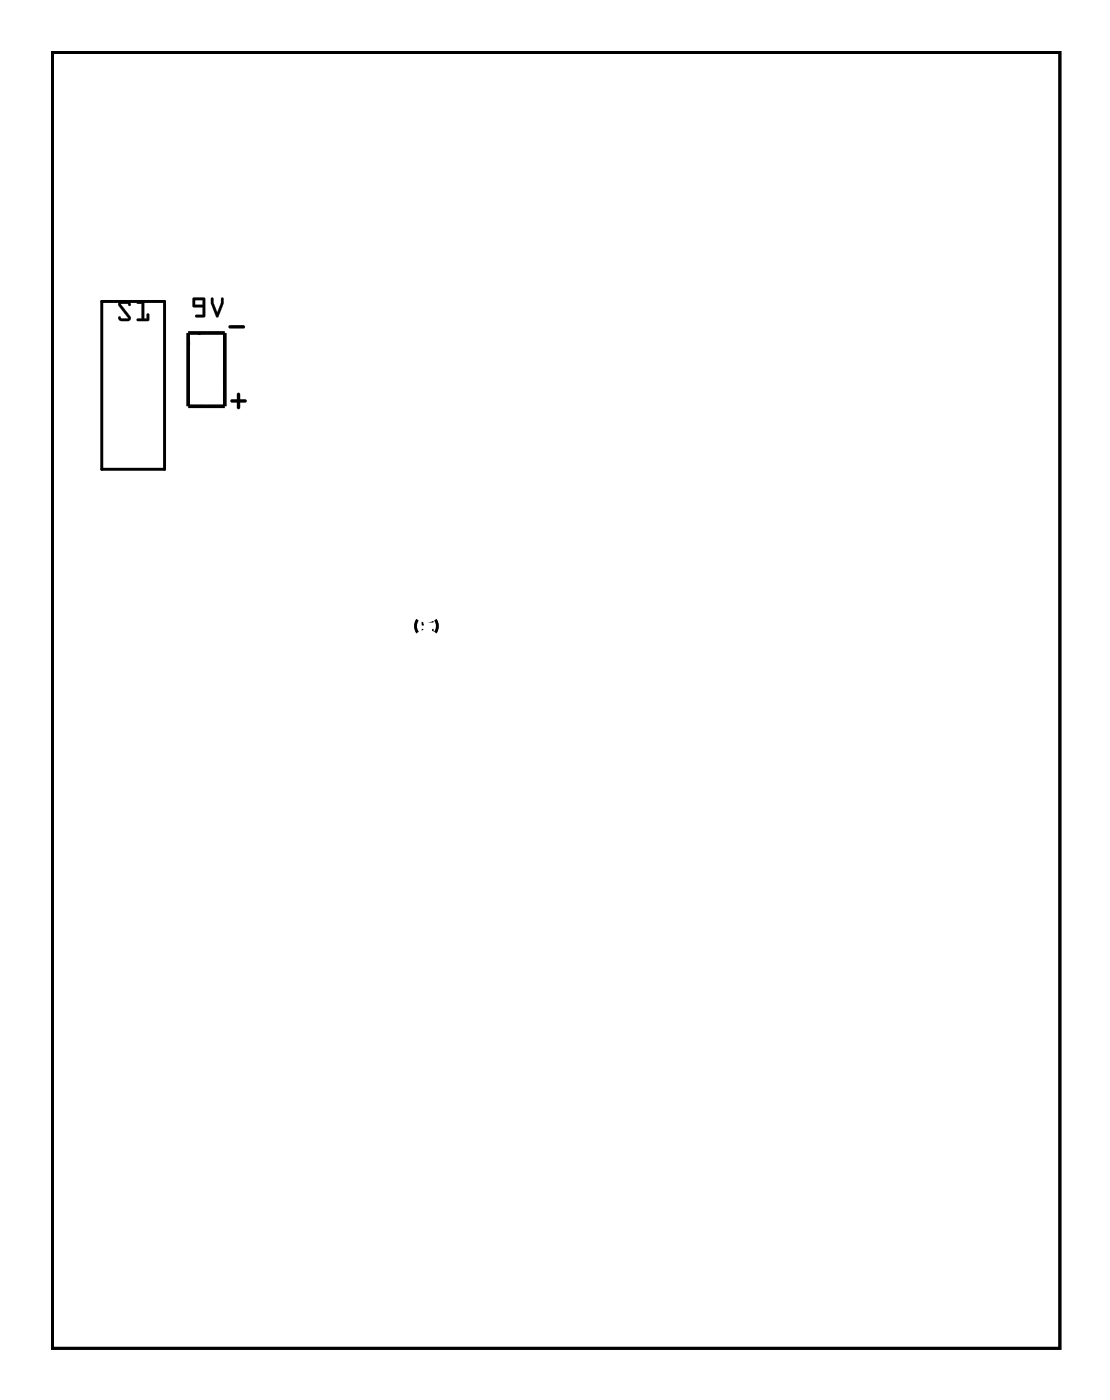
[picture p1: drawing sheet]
<svg xmlns="http://www.w3.org/2000/svg" width="77mm" height="97mm" viewBox="0 0 77 97" stroke-linecap="round" stroke-linejoin="round" font-family="sans-serif">
<path d="M3.6 3.6h69.8v89.8h-69.8zM7.1 20.9h4.3v11.6h-4.3zM28.9 42.9a.73 .73 0 0 0 0 .9M30.2 42.9a.73 .73 0 0 1 0 .9" fill="none" stroke="#000" stroke-width=".2"/>
<g fill="#000">
<path d="M15.9 22.6l1-.1 .1 .1-.1 .2h-1v-.1zM16.4 27.2h.2v.5h.4l.1 .1-.1 .1h-.4v.3l-.1 .2-.1-.2v-.3h-.3l-.1-.1 .1-.1h.3z"/>
<path d="M3.6 3.6v89.8h69.8v-89.8zM3.6 3.6h69.8v89.8h-69.8z"/>
<path d="M8.2 20.9v.3l.7 .8-.5 .1-.1-.2-.1 .1 .1 .2 .1 .1 .6-.1v-.3l-.6-.8h.4l.2 .1 .1-.1-.1-.2h-.2zM9.5 20.9v.1l.3 .1v1h-.3v.1h.8v-.5h-.1v.4h-.2v-1.2z"/>
<path d="M8.3 20.9l-.1 .3 .7 .8-.5 .1-.1-.2-.1 .1 .1 .2h.1h.6v-.3l-.6-.8 .4-.1 .2 .2 .1-.1-.1-.2h-.2zM8.2 20.9h.6h.2l.1 .2-.1 .1-.2-.1h-.4l.6 .8v.3l-.6 .1-.1-.1-.1-.2 .1-.1 .1 .2 .5-.1-.7-.8zM9.5 20.9v.1h.3v1.1h-.3v.1h.8v-.5h-.1v.4h-.2v-1.2zM9.5 20.9h.5v1.2h.2v-.4h.1v.5h-.8v-.1h.3v-1l-.3-.1z"/>
<path d="M13.4 20.6v.7h.6v.5h-.4l-.1 .1 .7 .1v-1.4zM13.5 20.8h.5v.3h-.5zM14.6 20.6v.4l.4 .9 .1 .1 .4-1v-.3l-.2-.1v.4l-.2 .7-.3-.7v-.3z"/>
<path d="M13.4 20.6v.7h.6v.5h-.4l-.1 .1 .7 .1v-1.4zM13.4 20.6h.8v1.4l-.7-.1 .1-.1h.4v-.5h-.6zM13.5 20.8h.5v.3h-.5zM13.5 20.8v.3h.5v-.3zM14.6 20.6v.4l.4 .9 .1 .1 .4-1v-.3l-.2-.1v.4l-.2 .7-.3-.7v-.3zM14.6 20.6l.2 .1v.3l.3 .7 .2-.7v-.4l.2 .1v.3l-.4 1-.1-.1-.4-.9z"/>
<path d="M15.9 22.6v.1v.1h1l.1-.2-.1-.1zM15.9 22.6l1-.1 .1 .1-.1 .2h-1v-.1z"/>
<path d="M16.4 27.2v.5h-.3l-.1 .1 .1 .1h.3v.3l.1 .2 .1-.2v-.3h.4l.1-.1-.1-.1h-.4v-.5zM16.4 27.2h.2v.5h.4l.1 .1-.1 .1h-.4v.3l-.1 .2-.1-.2v-.3h-.3l-.1-.1 .1-.1h.3z"/>
<path d="M29.2 43.6a.41 .41 0 0 0 .4 .5 .41 .41 0 0 0 .4-.5h-.1v.3l-.3 .1-.3-.1v-.3zM29.2 42.8l.1 .5h.1l-.1-.4h.2l.2 .2h.3l-.3-.1-.1-.2z"/>
<path d="M29.2 43.6v.3l.3 .2h.3l.2-.2v-.3l-.1 .3-.3 .1-.3-.1v-.3zM29.2 43.6h.1l.1 .3 .2 .1 .3-.1 .1-.3a.36 .36 0 0 1 0 .4 .36 .36 0 0 1-.5 .1l-.3-.2zM29.2 42.8l.1 .5h.1l-.1-.4h.2l.2 .2h.3l-.3-.1-.1-.2zM29.2 42.8h.4l.1 .2 .4 .1h-.4l-.2-.2h-.2l.1 .4-.1 .1z"/>
</g>
<path d="M13 23.1h2.6v5.1h-2.6z" fill="none" stroke="#000" stroke-width=".25"/>
<path d="M13.9 23.1l-.9 .9" fill="none" stroke="#000" stroke-width=".13"/>
<circle cx="34.6" cy="65" r=".35" fill="#fff"/>
<circle cx="34.6" cy="65" r=".35" fill="none" stroke="#fff" stroke-width=".55"/>
<path d="M46.6 49h1.4v1.4h-1.4z" fill="#fff"/>
<path d="M46.6 49h1.4v1.4h-1.4z" fill="none" stroke="#fff" stroke-width=".76" stroke-linecap="butt"/>
<circle cx="47.3" cy="49.7" r=".7" fill="#fff"/>
<circle cx="47.3" cy="49.7" r=".7" fill="none" stroke="#fff" stroke-width=".76" stroke-linecap="butt"/>
<circle cx="39.7" cy="49.7" r=".7" fill="#fff"/>
<circle cx="39.7" cy="49.7" r=".7" fill="none" stroke="#fff" stroke-width=".76" stroke-linecap="butt"/>
<circle cx="47.3" cy="52.3" r=".7" fill="#fff"/>
<circle cx="47.3" cy="52.3" r=".7" fill="none" stroke="#fff" stroke-width=".76" stroke-linecap="butt"/>
<circle cx="39.7" cy="52.3" r=".7" fill="#fff"/>
<circle cx="39.7" cy="52.3" r=".7" fill="none" stroke="#fff" stroke-width=".76" stroke-linecap="butt"/>
<circle cx="47.3" cy="54.8" r=".7" fill="#fff"/>
<circle cx="47.3" cy="54.8" r=".7" fill="none" stroke="#fff" stroke-width=".76" stroke-linecap="butt"/>
<circle cx="39.7" cy="54.8" r=".7" fill="#fff"/>
<circle cx="39.7" cy="54.8" r=".7" fill="none" stroke="#fff" stroke-width=".76" stroke-linecap="butt"/>
<circle cx="47.3" cy="57.4" r=".7" fill="#fff"/>
<circle cx="47.3" cy="57.4" r=".7" fill="none" stroke="#fff" stroke-width=".76" stroke-linecap="butt"/>
<circle cx="39.7" cy="57.4" r=".7" fill="#fff"/>
<circle cx="39.7" cy="57.4" r=".7" fill="none" stroke="#fff" stroke-width=".76" stroke-linecap="butt"/>
<circle cx="47.3" cy="59.9" r=".7" fill="#fff"/>
<circle cx="47.3" cy="59.9" r=".7" fill="none" stroke="#fff" stroke-width=".76" stroke-linecap="butt"/>
<circle cx="39.7" cy="59.9" r=".7" fill="#fff"/>
<circle cx="39.7" cy="59.9" r=".7" fill="none" stroke="#fff" stroke-width=".76" stroke-linecap="butt"/>
<circle cx="47.3" cy="62.4" r=".7" fill="#fff"/>
<circle cx="47.3" cy="62.4" r=".7" fill="none" stroke="#fff" stroke-width=".76" stroke-linecap="butt"/>
<circle cx="39.7" cy="62.4" r=".7" fill="#fff"/>
<circle cx="39.7" cy="62.4" r=".7" fill="none" stroke="#fff" stroke-width=".76" stroke-linecap="butt"/>
<circle cx="47.3" cy="65" r=".7" fill="#fff"/>
<circle cx="47.3" cy="65" r=".7" fill="none" stroke="#fff" stroke-width=".76" stroke-linecap="butt"/>
<circle cx="39.7" cy="65" r=".7" fill="#fff"/>
<circle cx="39.7" cy="65" r=".7" fill="none" stroke="#fff" stroke-width=".76" stroke-linecap="butt"/>
<circle cx="47.3" cy="67.5" r=".7" fill="#fff"/>
<circle cx="47.3" cy="67.5" r=".7" fill="none" stroke="#fff" stroke-width=".76" stroke-linecap="butt"/>
<circle cx="39.7" cy="67.5" r=".7" fill="#fff"/>
<circle cx="39.7" cy="67.5" r=".7" fill="none" stroke="#fff" stroke-width=".76" stroke-linecap="butt"/>
<circle cx="47.3" cy="70.1" r=".7" fill="#fff"/>
<circle cx="47.3" cy="70.1" r=".7" fill="none" stroke="#fff" stroke-width=".76" stroke-linecap="butt"/>
<circle cx="39.7" cy="70.1" r=".7" fill="#fff"/>
<circle cx="39.7" cy="70.1" r=".7" fill="none" stroke="#fff" stroke-width=".76" stroke-linecap="butt"/>
<circle cx="47.3" cy="72.6" r=".7" fill="#fff"/>
<circle cx="47.3" cy="72.6" r=".7" fill="none" stroke="#fff" stroke-width=".76" stroke-linecap="butt"/>
<circle cx="39.7" cy="72.6" r=".7" fill="#fff"/>
<circle cx="39.7" cy="72.6" r=".7" fill="none" stroke="#fff" stroke-width=".76" stroke-linecap="butt"/>
<circle cx="47.3" cy="75.1" r=".7" fill="#fff"/>
<circle cx="47.3" cy="75.1" r=".7" fill="none" stroke="#fff" stroke-width=".76" stroke-linecap="butt"/>
<circle cx="39.7" cy="75.1" r=".7" fill="#fff"/>
<circle cx="39.7" cy="75.1" r=".7" fill="none" stroke="#fff" stroke-width=".76" stroke-linecap="butt"/>
<circle cx="47.3" cy="77.7" r=".7" fill="#fff"/>
<circle cx="47.3" cy="77.7" r=".7" fill="none" stroke="#fff" stroke-width=".76" stroke-linecap="butt"/>
<circle cx="39.7" cy="77.7" r=".7" fill="#fff"/>
<circle cx="39.7" cy="77.7" r=".7" fill="none" stroke="#fff" stroke-width=".76" stroke-linecap="butt"/>
<circle cx="47.3" cy="80.2" r=".7" fill="#fff"/>
<circle cx="47.3" cy="80.2" r=".7" fill="none" stroke="#fff" stroke-width=".76" stroke-linecap="butt"/>
<circle cx="39.7" cy="80.2" r=".7" fill="#fff"/>
<circle cx="39.7" cy="80.2" r=".7" fill="none" stroke="#fff" stroke-width=".76" stroke-linecap="butt"/>
<circle cx="47.3" cy="82.8" r=".7" fill="#fff"/>
<circle cx="47.3" cy="82.8" r=".7" fill="none" stroke="#fff" stroke-width=".76" stroke-linecap="butt"/>
<circle cx="39.7" cy="82.8" r=".7" fill="#fff"/>
<circle cx="39.7" cy="82.8" r=".7" fill="none" stroke="#fff" stroke-width=".76" stroke-linecap="butt"/>
<circle cx="52.4" cy="70.3" r=".53" fill="#fff"/>
<circle cx="52.4" cy="70.3" r=".53" fill="none" stroke="#fff" stroke-width=".51"/>
<circle cx="52.4" cy="75.1" r=".53" fill="#fff"/>
<circle cx="52.4" cy="75.1" r=".53" fill="none" stroke="#fff" stroke-width=".51"/>
<circle cx="27" cy="42.1" r=".64" fill="#fff"/>
<circle cx="27" cy="42.1" r=".64" fill="none" stroke="#fff" stroke-width=".51"/>
<path d="M25.7 41.6a.76 .76 0 0 0-.2 .8 .76 .76 0 0 0 .7 .5h1.6a.76 .76 0 0 0 .7-.8 .76 .76 0 0 0-.7-.7h-1.6zM26.5 42.1a.51 .51 0 0 1 1 0 .51 .51 0 0 1-1 0z" fill="#fff"/>
<g fill="none" stroke="#fff" stroke-width=".25">
<path d="M25.7 41.6l.5-.2h1.6a.76 .76 0 0 1 .7 .7 .76 .76 0 0 1-.7 .8h-1.6a.76 .76 0 0 1-.7-.5 .76 .76 0 0 1 .2-.8z"/>
<circle cx="27" cy="42.1" r=".51"/>
</g>
<circle cx="27" cy="44.7" r=".64" fill="#fff"/>
<circle cx="27" cy="44.7" r=".64" fill="none" stroke="#fff" stroke-width=".51"/>
<path d="M25.7 44.1a.76 .76 0 0 0-.2 .9 .76 .76 0 0 0 .7 .4h1.6a.76 .76 0 0 0 .7-.7 .76 .76 0 0 0-.7-.8h-1.6zM26.5 44.7a.51 .51 0 0 1 1 0 .51 .51 0 0 1-1 0z" fill="#fff"/>
<g fill="none" stroke="#fff" stroke-width=".25">
<path d="M25.7 44.1l.5-.2h1.6a.76 .76 0 0 1 .7 .8 .76 .76 0 0 1-.7 .7h-1.6a.76 .76 0 0 1-.7-.4 .76 .76 0 0 1 .2-.9z"/>
<circle cx="27" cy="44.7" r=".51"/>
</g>
<circle cx="27" cy="47.2" r=".64" fill="#fff"/>
<circle cx="27" cy="47.2" r=".64" fill="none" stroke="#fff" stroke-width=".51"/>
<path d="M25.7 46.7a.76 .76 0 0 0-.2 .8 .76 .76 0 0 0 .7 .5h1.6a.76 .76 0 0 0 .7-.8 .76 .76 0 0 0-.7-.8h-1.6zM26.5 47.2a.51 .51 0 0 1 1 0 .51 .51 0 0 1-1 0z" fill="#fff"/>
<g fill="none" stroke="#fff" stroke-width=".25">
<path d="M25.7 46.7l.5-.3h1.6a.76 .76 0 0 1 .7 .8 .76 .76 0 0 1-.7 .8h-1.6a.76 .76 0 0 1-.7-.5 .76 .76 0 0 1 .2-.8z"/>
<circle cx="27" cy="47.2" r=".51"/>
</g>
<circle cx="12" cy="44.7" r="1.65" fill="#fff"/>
<circle cx="12" cy="44.7" r="1.65" fill="none" stroke="#fff" stroke-width=".25"/>
<circle cx="9.2" cy="24" r=".72" fill="#fff"/>
<circle cx="9.2" cy="24" r=".72" fill="none" stroke="#fff" stroke-width=".69" stroke-linecap="butt"/>
<circle cx="9.2" cy="26.7" r=".72" fill="#fff"/>
<circle cx="9.2" cy="26.7" r=".72" fill="none" stroke="#fff" stroke-width=".69" stroke-linecap="butt"/>
<circle cx="9.2" cy="29.4" r=".72" fill="#fff"/>
<circle cx="9.2" cy="29.4" r=".72" fill="none" stroke="#fff" stroke-width=".69" stroke-linecap="butt"/>
<circle cx="9.2" cy="24" r=".72" fill="#fff"/>
<circle cx="9.2" cy="24" r=".72" fill="none" stroke="#fff" stroke-width=".69" stroke-linecap="butt"/>
<circle cx="9.2" cy="26.7" r=".72" fill="#fff"/>
<circle cx="9.2" cy="26.7" r=".72" fill="none" stroke="#fff" stroke-width=".69" stroke-linecap="butt"/>
<circle cx="9.2" cy="29.4" r=".72" fill="#fff"/>
<circle cx="9.2" cy="29.4" r=".72" fill="none" stroke="#fff" stroke-width=".69" stroke-linecap="butt"/>
<circle cx="9.2" cy="24" r=".72" fill="#fff"/>
<circle cx="9.2" cy="24" r=".72" fill="none" stroke="#fff" stroke-width=".69" stroke-linecap="butt"/>
<circle cx="9.2" cy="26.7" r=".72" fill="#fff"/>
<circle cx="9.2" cy="26.7" r=".72" fill="none" stroke="#fff" stroke-width=".69" stroke-linecap="butt"/>
<circle cx="9.2" cy="29.4" r=".72" fill="#fff"/>
<circle cx="9.2" cy="29.4" r=".72" fill="none" stroke="#fff" stroke-width=".69" stroke-linecap="butt"/>
<path d="M13.6 23.6h1.4v1.5h-1.4z" fill="#fff"/>
<path d="M13.6 23.6h1.4v1.5h-1.4z" fill="none" stroke="#fff" stroke-width=".76" stroke-linecap="butt"/>
<circle cx="14.3" cy="24.3" r=".74" fill="#fff"/>
<circle cx="14.3" cy="24.3" r=".74" fill="none" stroke="#fff" stroke-width=".76" stroke-linecap="butt"/>
<circle cx="14.3" cy="26.9" r=".74" fill="#fff"/>
<circle cx="14.3" cy="26.9" r=".74" fill="none" stroke="#fff" stroke-width=".76" stroke-linecap="butt"/>
<path d="M13.6 23.6h1.4v1.5h-1.4z" fill="#fff"/>
<path d="M13.6 23.6h1.4v1.5h-1.4z" fill="none" stroke="#fff" stroke-width=".76" stroke-linecap="butt"/>
<circle cx="14.3" cy="24.3" r=".74" fill="#fff"/>
<circle cx="14.3" cy="24.3" r=".74" fill="none" stroke="#fff" stroke-width=".76" stroke-linecap="butt"/>
<circle cx="14.3" cy="26.9" r=".74" fill="#fff"/>
<circle cx="14.3" cy="26.9" r=".74" fill="none" stroke="#fff" stroke-width=".76" stroke-linecap="butt"/>
<circle cx="9.2" cy="82.7" r=".7" fill="#fff"/>
<circle cx="9.2" cy="82.7" r=".7" fill="none" stroke="#fff" stroke-width=".76" stroke-linecap="butt"/>
<circle cx="15.7" cy="82.7" r=".7" fill="#fff"/>
<circle cx="15.7" cy="82.7" r=".7" fill="none" stroke="#fff" stroke-width=".76" stroke-linecap="butt"/>
<circle cx="9.2" cy="78.2" r=".7" fill="#fff"/>
<circle cx="9.2" cy="78.2" r=".7" fill="none" stroke="#fff" stroke-width=".76" stroke-linecap="butt"/>
<circle cx="15.7" cy="78.2" r=".7" fill="#fff"/>
<circle cx="15.7" cy="78.2" r=".7" fill="none" stroke="#fff" stroke-width=".76" stroke-linecap="butt"/>
<circle cx="24.5" cy="82.8" r=".7" fill="#fff"/>
<circle cx="24.5" cy="82.8" r=".7" fill="none" stroke="#fff" stroke-width=".76" stroke-linecap="butt"/>
<circle cx="31" cy="82.8" r=".7" fill="#fff"/>
<circle cx="31" cy="82.8" r=".7" fill="none" stroke="#fff" stroke-width=".76" stroke-linecap="butt"/>
<circle cx="24.5" cy="78.3" r=".7" fill="#fff"/>
<circle cx="24.5" cy="78.3" r=".7" fill="none" stroke="#fff" stroke-width=".76" stroke-linecap="butt"/>
<circle cx="31" cy="78.3" r=".7" fill="#fff"/>
<circle cx="31" cy="78.3" r=".7" fill="none" stroke="#fff" stroke-width=".76" stroke-linecap="butt"/>
<circle cx="39.7" cy="47.2" r=".7" fill="#fff"/>
<circle cx="39.7" cy="47.2" r=".7" fill="none" stroke="#fff" stroke-width=".76" stroke-linecap="butt"/>
<circle cx="39.7" cy="39.6" r=".7" fill="#fff"/>
<circle cx="39.7" cy="39.6" r=".7" fill="none" stroke="#fff" stroke-width=".76" stroke-linecap="butt"/>
<circle cx="60" cy="62.4" r=".7" fill="#fff"/>
<circle cx="60" cy="62.4" r=".7" fill="none" stroke="#fff" stroke-width=".76" stroke-linecap="butt"/>
<circle cx="60" cy="54.8" r=".7" fill="#fff"/>
<circle cx="60" cy="54.8" r=".7" fill="none" stroke="#fff" stroke-width=".76" stroke-linecap="butt"/>
<circle cx="65.1" cy="59.9" r=".7" fill="#fff"/>
<circle cx="65.1" cy="59.9" r=".7" fill="none" stroke="#fff" stroke-width=".76" stroke-linecap="butt"/>
<circle cx="65.1" cy="52.3" r=".7" fill="#fff"/>
<circle cx="65.1" cy="52.3" r=".7" fill="none" stroke="#fff" stroke-width=".76" stroke-linecap="butt"/>
<circle cx="54.9" cy="65" r=".7" fill="#fff"/>
<circle cx="54.9" cy="65" r=".7" fill="none" stroke="#fff" stroke-width=".76" stroke-linecap="butt"/>
<circle cx="54.9" cy="54.8" r=".7" fill="#fff"/>
<circle cx="54.9" cy="54.8" r=".7" fill="none" stroke="#fff" stroke-width=".76" stroke-linecap="butt"/>
<circle cx="52.4" cy="65" r=".7" fill="#fff"/>
<circle cx="52.4" cy="65" r=".7" fill="none" stroke="#fff" stroke-width=".76" stroke-linecap="butt"/>
<circle cx="52.4" cy="54.8" r=".7" fill="#fff"/>
<circle cx="52.4" cy="54.8" r=".7" fill="none" stroke="#fff" stroke-width=".76" stroke-linecap="butt"/>
<circle cx="57.5" cy="62.4" r=".7" fill="#fff"/>
<circle cx="57.5" cy="62.4" r=".7" fill="none" stroke="#fff" stroke-width=".76" stroke-linecap="butt"/>
<circle cx="57.5" cy="54.8" r=".7" fill="#fff"/>
<circle cx="57.5" cy="54.8" r=".7" fill="none" stroke="#fff" stroke-width=".76" stroke-linecap="butt"/>
<circle cx="62.6" cy="59.9" r=".7" fill="#fff"/>
<circle cx="62.6" cy="59.9" r=".7" fill="none" stroke="#fff" stroke-width=".76" stroke-linecap="butt"/>
<circle cx="62.6" cy="52.3" r=".7" fill="#fff"/>
<circle cx="62.6" cy="52.3" r=".7" fill="none" stroke="#fff" stroke-width=".76" stroke-linecap="butt"/>
<circle cx="19.4" cy="70.1" r=".7" fill="#fff"/>
<circle cx="19.4" cy="70.1" r=".7" fill="none" stroke="#fff" stroke-width=".76" stroke-linecap="butt"/>
<circle cx="19.4" cy="62.4" r=".7" fill="#fff"/>
<circle cx="19.4" cy="62.4" r=".7" fill="none" stroke="#fff" stroke-width=".76" stroke-linecap="butt"/>
<circle cx="47.3" cy="47.2" r=".7" fill="#fff"/>
<circle cx="47.3" cy="47.2" r=".7" fill="none" stroke="#fff" stroke-width=".76" stroke-linecap="butt"/>
<circle cx="44.8" cy="47.2" r=".7" fill="#fff"/>
<circle cx="44.8" cy="47.2" r=".7" fill="none" stroke="#fff" stroke-width=".76" stroke-linecap="butt"/>
<circle cx="67.6" cy="57.4" r=".7" fill="#fff"/>
<circle cx="67.6" cy="57.4" r=".7" fill="none" stroke="#fff" stroke-width=".76" stroke-linecap="butt"/>
<circle cx="67.6" cy="49.7" r=".7" fill="#fff"/>
<circle cx="67.6" cy="49.7" r=".7" fill="none" stroke="#fff" stroke-width=".76" stroke-linecap="butt"/>
<circle cx="32.1" cy="14.2" r=".74" fill="#fff"/>
<circle cx="32.1" cy="14.2" r=".74" fill="none" stroke="#fff" stroke-width=".76" stroke-linecap="butt"/>
<circle cx="34.6" cy="14.2" r=".74" fill="#fff"/>
<circle cx="34.6" cy="14.2" r=".74" fill="none" stroke="#fff" stroke-width=".76" stroke-linecap="butt"/>
<circle cx="37.2" cy="14.2" r=".74" fill="#fff"/>
<circle cx="37.2" cy="14.2" r=".74" fill="none" stroke="#fff" stroke-width=".76" stroke-linecap="butt"/>
<circle cx="39.7" cy="14.2" r=".74" fill="#fff"/>
<circle cx="39.7" cy="14.2" r=".74" fill="none" stroke="#fff" stroke-width=".76" stroke-linecap="butt"/>
<circle cx="42.2" cy="14.2" r=".74" fill="#fff"/>
<circle cx="42.2" cy="14.2" r=".74" fill="none" stroke="#fff" stroke-width=".76" stroke-linecap="butt"/>
<circle cx="44.8" cy="14.2" r=".74" fill="#fff"/>
<circle cx="44.8" cy="14.2" r=".74" fill="none" stroke="#fff" stroke-width=".76" stroke-linecap="butt"/>
<circle cx="44.8" cy="37" r=".74" fill="#fff"/>
<circle cx="44.8" cy="37" r=".74" fill="none" stroke="#fff" stroke-width=".76" stroke-linecap="butt"/>
<circle cx="42.2" cy="37" r=".74" fill="#fff"/>
<circle cx="42.2" cy="37" r=".74" fill="none" stroke="#fff" stroke-width=".76" stroke-linecap="butt"/>
<circle cx="39.7" cy="37" r=".74" fill="#fff"/>
<circle cx="39.7" cy="37" r=".74" fill="none" stroke="#fff" stroke-width=".76" stroke-linecap="butt"/>
<circle cx="37.2" cy="37" r=".74" fill="#fff"/>
<circle cx="37.2" cy="37" r=".74" fill="none" stroke="#fff" stroke-width=".76" stroke-linecap="butt"/>
<circle cx="34.6" cy="37" r=".74" fill="#fff"/>
<circle cx="34.6" cy="37" r=".74" fill="none" stroke="#fff" stroke-width=".76" stroke-linecap="butt"/>
<circle cx="32.1" cy="37" r=".74" fill="#fff"/>
<circle cx="32.1" cy="37" r=".74" fill="none" stroke="#fff" stroke-width=".76" stroke-linecap="butt"/>
<circle cx="14.3" cy="57.4" r=".74" fill="#fff"/>
<circle cx="14.3" cy="57.4" r=".74" fill="none" stroke="#fff" stroke-width=".76" stroke-linecap="butt"/>
<circle cx="14.3" cy="59.9" r=".74" fill="#fff"/>
<circle cx="14.3" cy="59.9" r=".74" fill="none" stroke="#fff" stroke-width=".76" stroke-linecap="butt"/>
<circle cx="14.3" cy="62.4" r=".74" fill="#fff"/>
<circle cx="14.3" cy="62.4" r=".74" fill="none" stroke="#fff" stroke-width=".76" stroke-linecap="butt"/>
<path d="M13.6 56.6h1.4v1.5h-1.4z" fill="#fff"/>
<path d="M13.6 56.6h1.4v1.5h-1.4z" fill="none" stroke="#fff" stroke-width=".76" stroke-linecap="butt"/>
<circle cx="29.5" cy="42.1" r=".64" fill="#fff"/>
<circle cx="29.5" cy="42.1" r=".64" fill="none" stroke="#fff" stroke-width=".76" stroke-linecap="butt"/>
<circle cx="29.5" cy="44.7" r=".64" fill="#fff"/>
<circle cx="29.5" cy="44.7" r=".64" fill="none" stroke="#fff" stroke-width=".76" stroke-linecap="butt"/>
<circle cx="29.5" cy="42.1" r=".64" fill="#fff"/>
<circle cx="29.5" cy="42.1" r=".64" fill="none" stroke="#fff" stroke-width=".76" stroke-linecap="butt"/>
<circle cx="29.5" cy="44.7" r=".64" fill="#fff"/>
<circle cx="29.5" cy="44.7" r=".64" fill="none" stroke="#fff" stroke-width=".76" stroke-linecap="butt"/>
<circle cx="57.5" cy="77.7" r=".64" fill="#fff"/>
<circle cx="57.5" cy="77.7" r=".64" fill="none" stroke="#fff" stroke-width=".76" stroke-linecap="butt"/>
<circle cx="57.5" cy="75.1" r=".64" fill="#fff"/>
<circle cx="57.5" cy="75.1" r=".64" fill="none" stroke="#fff" stroke-width=".76" stroke-linecap="butt"/>
<circle cx="57.5" cy="70.1" r=".64" fill="#fff"/>
<circle cx="57.5" cy="70.1" r=".64" fill="none" stroke="#fff" stroke-width=".76" stroke-linecap="butt"/>
<circle cx="57.5" cy="67.5" r=".64" fill="#fff"/>
<circle cx="57.5" cy="67.5" r=".64" fill="none" stroke="#fff" stroke-width=".76" stroke-linecap="butt"/>
<circle cx="32.1" cy="47.2" r=".64" fill="#fff"/>
<circle cx="32.1" cy="47.2" r=".64" fill="none" stroke="#fff" stroke-width=".76" stroke-linecap="butt"/>
<circle cx="32.1" cy="44.7" r=".64" fill="#fff"/>
<circle cx="32.1" cy="44.7" r=".64" fill="none" stroke="#fff" stroke-width=".76" stroke-linecap="butt"/>
<circle cx="49.9" cy="67.5" r=".64" fill="#fff"/>
<circle cx="49.9" cy="67.5" r=".64" fill="none" stroke="#fff" stroke-width=".76" stroke-linecap="butt"/>
<circle cx="49.9" cy="65" r=".64" fill="#fff"/>
<circle cx="49.9" cy="65" r=".64" fill="none" stroke="#fff" stroke-width=".76" stroke-linecap="butt"/>
<circle cx="19.4" cy="52.3" r=".64" fill="#fff"/>
<circle cx="19.4" cy="52.3" r=".64" fill="none" stroke="#fff" stroke-width=".76" stroke-linecap="butt"/>
<circle cx="14.3" cy="52.3" r=".64" fill="#fff"/>
<circle cx="14.3" cy="52.3" r=".64" fill="none" stroke="#fff" stroke-width=".76" stroke-linecap="butt"/>
<circle cx="5.4" cy="5.4" r="1.1" fill="#fff"/>
<circle cx="5.4" cy="5.4" r="1.1" fill="none" stroke="#fff" stroke-width=".25"/>
<circle cx="71.7" cy="5.3" r="1.1" fill="#fff"/>
<circle cx="71.7" cy="5.3" r="1.1" fill="none" stroke="#fff" stroke-width=".25"/>
<circle cx="5.3" cy="91.8" r="1.1" fill="#fff"/>
<circle cx="5.3" cy="91.8" r="1.1" fill="none" stroke="#fff" stroke-width=".25"/>
<circle cx="71.7" cy="91.8" r="1.1" fill="#fff"/>
<circle cx="71.7" cy="91.8" r="1.1" fill="none" stroke="#fff" stroke-width=".25"/>
</svg>
